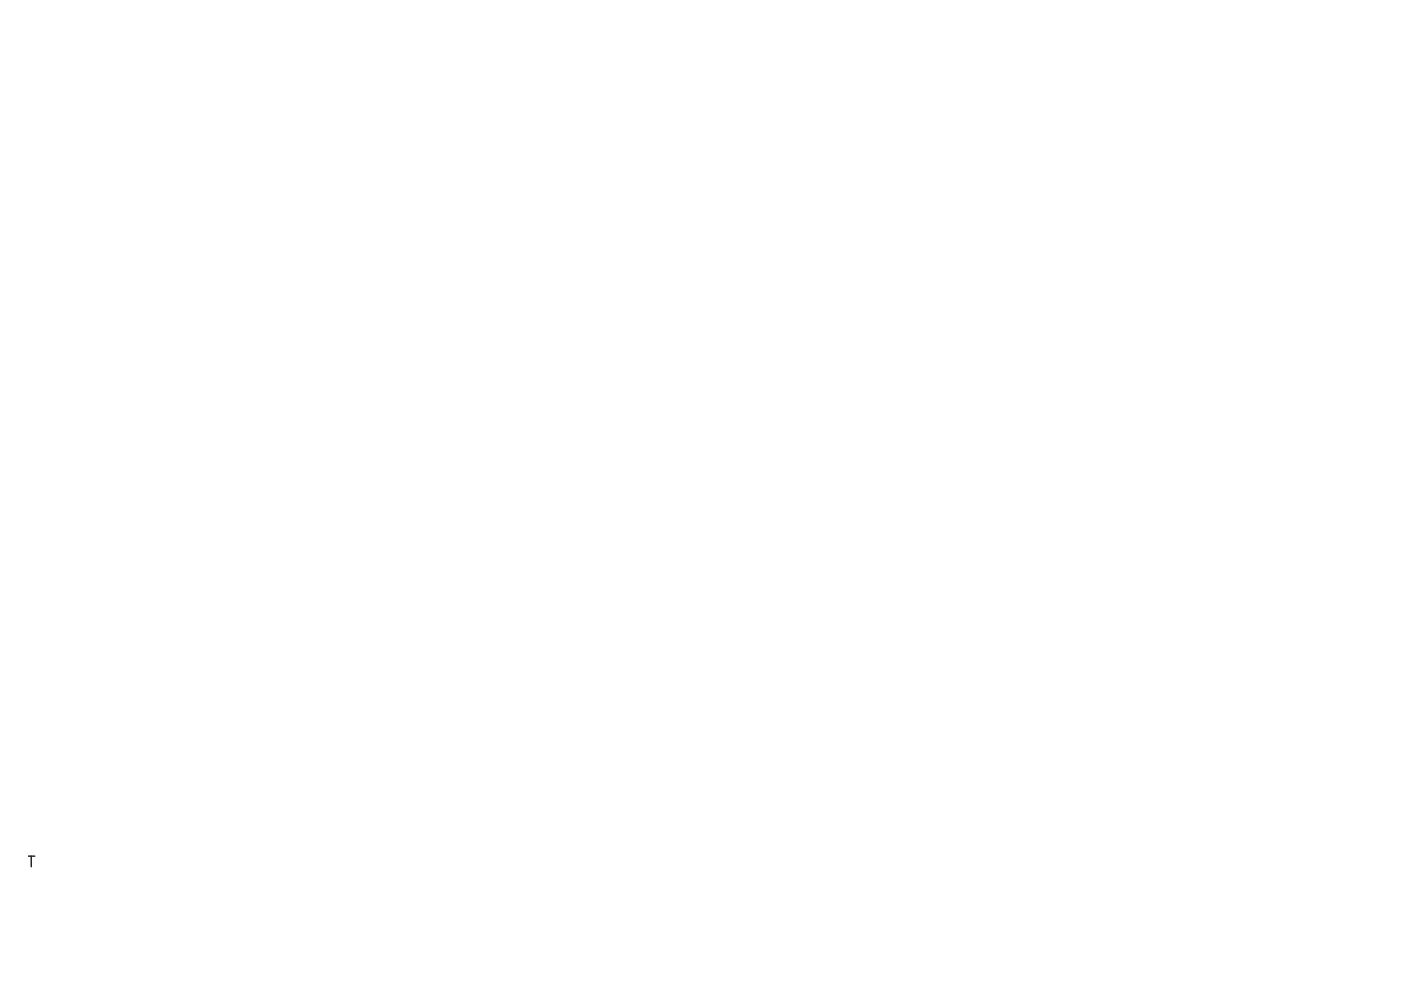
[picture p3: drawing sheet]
<svg xmlns="http://www.w3.org/2000/svg" width="297mm" height="210mm" viewBox="0 0 297 210" stroke-linecap="round" stroke-linejoin="round" font-family="sans-serif">
<path d="M5.9 181.5h1.5M6.6 181.5v2.3" fill="none" stroke="#800000" stroke-width=".32"/>
</svg>
